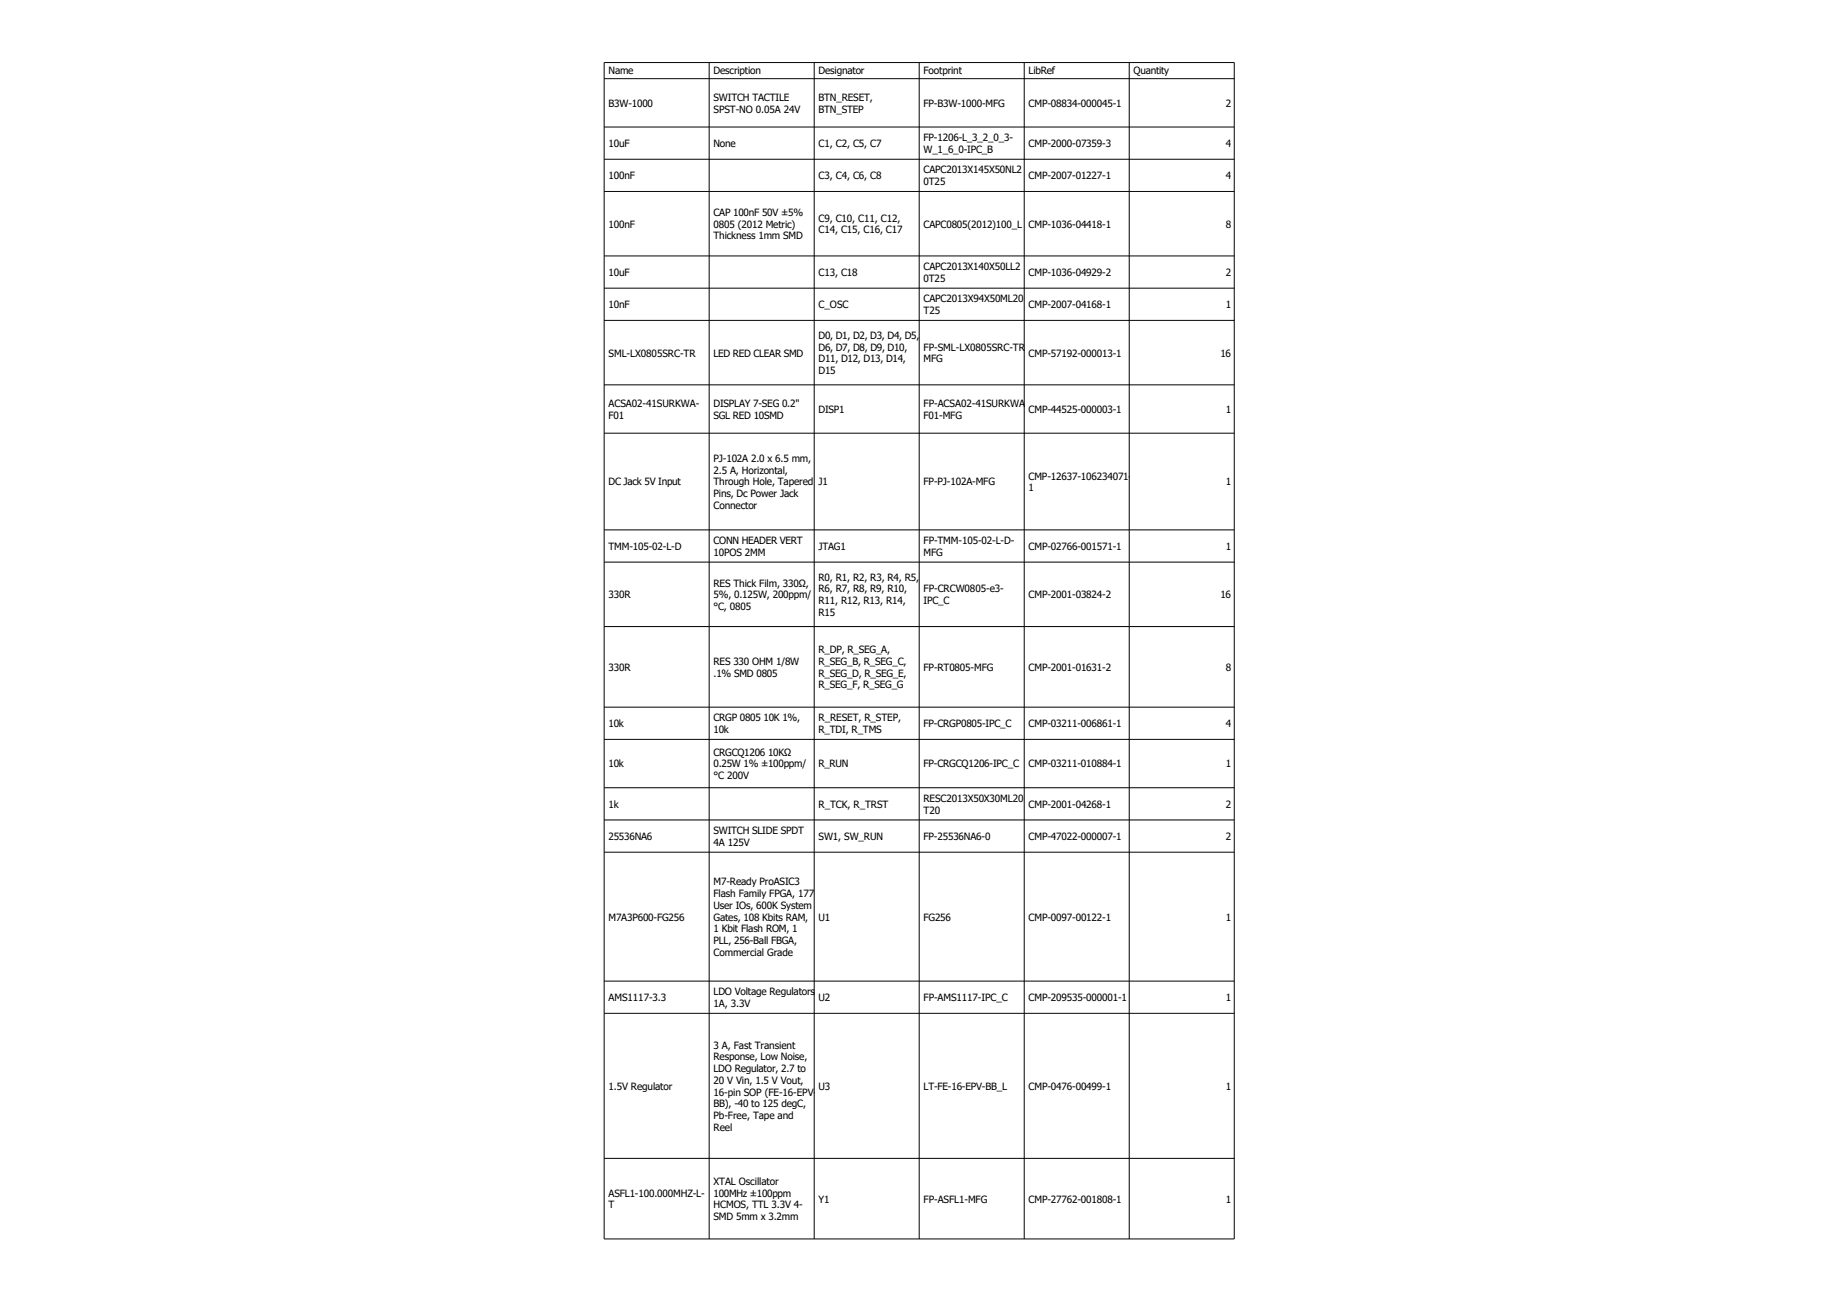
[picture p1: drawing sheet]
<svg xmlns="http://www.w3.org/2000/svg" width="297mm" height="210mm" viewBox="0 0 297 210" stroke-linecap="round" stroke-linejoin="round" font-family="sans-serif">
<defs><g id="words">
<g font-size="1.6">
<text x="98.3" y="12">Name</text>
<text x="98.3" y="17.2">B3W-1000</text>
<text x="115.3" y="12">Description</text>
<text x="115.3" y="16.3">SWITCH TACTILE</text>
<text x="132.2" y="12">Designator</text>
<text x="132.2" y="16.3">BTN_RESET,</text>
<text x="149.2" y="12">Footprint</text>
<text x="149.2" y="17.2">FP-B3W-1000-MFG</text>
<text x="166.2" y="12">LibRef</text>
<text x="166.2" y="17.2">CMP-08834-000045-1</text>
<text x="183.1" y="12">Quantity</text>
<text x="198" y="17.2">2</text>
<text x="98.3" y="23.7">10uF</text>
<text x="115.3" y="18.2">SPST-NO 0.05A 24V</text>
<text x="115.3" y="23.7">None</text>
<text x="132.2" y="18.2">BTN_STEP</text>
<text x="132.2" y="23.7">C1, C2, C5, C7</text>
<text x="149.2" y="22.8">FP-1206-L_3_2_0_3-</text>
<text x="166.2" y="23.7">CMP-2000-07359-3</text>
<text x="198" y="23.7">4</text>
<text x="98.3" y="28.9">100nF</text>
<text x="132.2" y="28.9">C3, C4, C6, C8</text>
<text x="149.2" y="24.7">W_1_6_0-IPC_B</text>
<text x="149.2" y="28">CAPC2013X145X50NL2</text>
<text x="149.2" y="29.9">0T25</text>
<text x="166.2" y="28.9">CMP-2007-01227-1</text>
<text x="198" y="28.9">4</text>
<text x="115.3" y="34.9">CAP 100nF 50V ±5%</text>
<text x="132.2" y="35.8">C9, C10, C11, C12,</text>
<text x="98.3" y="36.7">100nF</text>
<text x="115.3" y="36.7">0805 (2012 Metric)</text>
<text x="115.3" y="38.6">Thickness 1mm SMD</text>
<text x="132.2" y="37.7">C14, C15, C16, C17</text>
<text x="149.2" y="36.7">CAPC0805(2012)100_L</text>
<text x="166.2" y="36.7">CMP-1036-04418-1</text>
<text x="198" y="36.7">8</text>
<text x="98.3" y="44.6">10uF</text>
<text x="132.2" y="44.6">C13, C18</text>
<text x="149.2" y="43.6">CAPC2013X140X50LL2</text>
<text x="149.2" y="45.5">0T25</text>
<text x="166.2" y="44.6">CMP-1036-04929-2</text>
<text x="198" y="44.6">2</text>
<text x="98.3" y="49.8">10nF</text>
<text x="132.2" y="49.8">C_OSC</text>
<text x="149.2" y="48.8">CAPC2013X94X50ML20</text>
<text x="149.2" y="50.7">T25</text>
<text x="166.2" y="49.8">CMP-2007-04168-1</text>
<text x="198" y="49.8">1</text>
<text x="98.3" y="57.6">SML-LX0805SRC-TR</text>
<text x="115.3" y="57.6">LED RED CLEAR SMD</text>
<text x="132.2" y="54.7">D0, D1, D2, D3, D4, D5,</text>
<text x="132.2" y="56.6">D6, D7, D8, D9, D10,</text>
<text x="132.2" y="58.5">D11, D12, D13, D14,</text>
<text x="149.2" y="56.6">FP-SML-LX0805SRC-TR-</text>
<text x="149.2" y="58.5">MFG</text>
<text x="166.2" y="57.6">CMP-57192-000013-1</text>
<text x="197.1" y="57.6">16</text>
<text x="98.3" y="65.7">ACSA02-41SURKWA-</text>
<text x="115.3" y="65.7">DISPLAY 7-SEG 0.2&quot;</text>
<text x="132.2" y="60.4">D15</text>
<text x="149.2" y="65.7">FP-ACSA02-41SURKWA-</text>
<text x="98.3" y="67.6">F01</text>
<text x="115.3" y="67.6">SGL RED 10SMD</text>
<text x="132.2" y="66.7">DISP1</text>
<text x="149.2" y="67.6">F01-MFG</text>
<text x="166.2" y="66.7">CMP-44525-000003-1</text>
<text x="198" y="66.7">1</text>
<text x="115.3" y="74.6">PJ-102A 2.0 x 6.5 mm,</text>
<text x="115.3" y="76.5">2.5 A, Horizontal,</text>
<text x="166.2" y="77.4">CMP-12637-106234071-</text>
<text x="98.3" y="78.4">DC Jack 5V Input</text>
<text x="115.3" y="78.4">Through Hole, Tapered</text>
<text x="115.3" y="80.3">Pins, Dc Power Jack</text>
<text x="115.3" y="82.2">Connector</text>
<text x="132.2" y="78.4">J1</text>
<text x="149.2" y="78.4">FP-PJ-102A-MFG</text>
<text x="166.2" y="79.3">1</text>
<text x="198" y="78.4">1</text>
<text x="98.3" y="88.8">TMM-105-02-L-D</text>
<text x="115.3" y="87.8">CONN HEADER VERT</text>
<text x="115.3" y="89.7">10POS 2MM</text>
<text x="132.2" y="88.8">JTAG1</text>
<text x="149.2" y="87.8">FP-TMM-105-02-L-D-</text>
<text x="149.2" y="89.7">MFG</text>
<text x="166.2" y="88.8">CMP-02766-001571-1</text>
<text x="198" y="88.8">1</text>
<text x="115.3" y="94.7">RES Thick Film, 330Ω,</text>
<text x="132.2" y="93.8">R0, R1, R2, R3, R4, R5,</text>
<text x="132.2" y="95.6">R6, R7, R8, R9, R10,</text>
<text x="149.2" y="95.6">FP-CRCW0805-e3-</text>
<text x="98.3" y="96.6">330R</text>
<text x="115.3" y="96.6">5%, 0.125W, 200ppm/</text>
<text x="115.3" y="98.5">°C, 0805</text>
<text x="132.2" y="97.5">R11, R12, R13, R14,</text>
<text x="132.2" y="99.4">R15</text>
<text x="149.2" y="97.5">IPC_C</text>
<text x="166.2" y="96.6">CMP-2001-03824-2</text>
<text x="197.1" y="96.6">16</text>
<text x="115.3" y="107.4">RES 330 OHM 1/8W</text>
<text x="132.2" y="105.5">R_DP, R_SEG_A,</text>
<text x="132.2" y="107.4">R_SEG_B, R_SEG_C,</text>
<text x="98.3" y="108.3">330R</text>
<text x="115.3" y="109.2">.1% SMD 0805</text>
<text x="132.2" y="109.2">R_SEG_D, R_SEG_E,</text>
<text x="132.2" y="111.1">R_SEG_F, R_SEG_G</text>
<text x="149.2" y="108.3">FP-RT0805-MFG</text>
<text x="166.2" y="108.3">CMP-2001-01631-2</text>
<text x="198" y="108.3">8</text>
<text x="98.3" y="117.4">10k</text>
<text x="115.3" y="116.5">CRGP 0805 10K 1%,</text>
<text x="115.3" y="118.4">10k</text>
<text x="132.2" y="116.5">R_RESET, R_STEP,</text>
<text x="132.2" y="118.4">R_TDI, R_TMS</text>
<text x="149.2" y="117.4">FP-CRGP0805-IPC_C</text>
<text x="166.2" y="117.4">CMP-03211-006861-1</text>
<text x="198" y="117.4">4</text>
<text x="98.3" y="123.9">10k</text>
<text x="115.3" y="122">CRGCQ1206 10KΩ</text>
<text x="115.3" y="123.9">0.25W 1% ±100ppm/</text>
<text x="115.3" y="125.8">°C 200V</text>
<text x="132.2" y="123.9">R_RUN</text>
<text x="149.2" y="123.9">FP-CRGCQ1206-IPC_C</text>
<text x="166.2" y="123.9">CMP-03211-010884-1</text>
<text x="198" y="123.9">1</text>
<text x="98.3" y="130.4">1k</text>
<text x="132.2" y="130.4">R_TCK, R_TRST</text>
<text x="149.2" y="129.5">RESC2013X50X30ML20</text>
<text x="149.2" y="131.4">T20</text>
<text x="166.2" y="130.4">CMP-2001-04268-1</text>
<text x="198" y="130.4">2</text>
<text x="98.3" y="135.6">25536NA6</text>
<text x="115.3" y="134.7">SWITCH SLIDE SPDT</text>
<text x="115.3" y="136.6">4A 125V</text>
<text x="132.2" y="135.6">SW1, SW_RUN</text>
<text x="149.2" y="135.6">FP-25536NA6-0</text>
<text x="166.2" y="135.6">CMP-47022-000007-1</text>
<text x="198" y="135.6">2</text>
<text x="115.3" y="143">M7-Ready ProASIC3</text>
<text x="98.3" y="148.6">M7A3P600-FG256</text>
<text x="115.3" y="144.8">Flash Family FPGA, 177</text>
<text x="115.3" y="146.7">User IOs, 600K System</text>
<text x="115.3" y="148.6">Gates, 108 Kbits RAM,</text>
<text x="132.2" y="148.6">U1</text>
<text x="149.2" y="148.6">FG256</text>
<text x="166.2" y="148.6">CMP-0097-00122-1</text>
<text x="198" y="148.6">1</text>
<text x="115.3" y="150.5">1 Kbit Flash ROM, 1</text>
<text x="115.3" y="152.4">PLL, 256-Ball FBGA,</text>
<text x="115.3" y="154.3">Commercial Grade</text>
<text x="98.3" y="161.6">AMS1117-3.3</text>
<text x="115.3" y="160.7">LDO Voltage Regulators</text>
<text x="132.2" y="161.6">U2</text>
<text x="149.2" y="161.6">FP-AMS1117-IPC_C</text>
<text x="166.2" y="161.6">CMP-209535-000001-1</text>
<text x="198" y="161.6">1</text>
<text x="115.3" y="162.6">1A, 3.3V</text>
<text x="115.3" y="169.3">3 A, Fast Transient</text>
<text x="115.3" y="171.2">Response, Low Noise,</text>
<text x="115.3" y="173.1">LDO Regulator, 2.7 to</text>
<text x="98.3" y="175.9">1.5V Regulator</text>
<text x="115.3" y="175">20 V Vin, 1.5 V Vout,</text>
<text x="115.3" y="176.9">16-pin SOP (FE-16-EPV-</text>
<text x="115.3" y="178.8">BB), -40 to 125 degC,</text>
<text x="132.2" y="175.9">U3</text>
<text x="149.2" y="175.9">LT-FE-16-EPV-BB_L</text>
<text x="166.2" y="175.9">CMP-0476-00499-1</text>
<text x="198" y="175.9">1</text>
<text x="115.3" y="180.7">Pb-Free, Tape and</text>
<text x="115.3" y="182.6">Reel</text>
<text x="115.3" y="191.3">XTAL Oscillator</text>
<text x="98.3" y="193.2">ASFL1-100.000MHZ-L-</text>
<text x="98.3" y="195.1">T</text>
<text x="115.3" y="193.2">100MHz ±100ppm</text>
<text x="115.3" y="195.1">HCMOS, TTL 3.3V 4-</text>
<text x="115.3" y="197">SMD 5mm x 3.2mm</text>
<text x="132.2" y="194.2">Y1</text>
<text x="149.2" y="194.2">FP-ASFL1-MFG</text>
<text x="166.2" y="194.2">CMP-27762-001808-1</text>
<text x="198" y="194.2">1</text>
</g>
</g></defs>
<g fill="none" stroke="#000" stroke-width=".16">
<path d="M97.6 10.1h101.8v189.9h-101.8zM97.6 12.7h101.8M114.6 10.1v189.9M131.5 10.1v189.9M148.5 10.1v189.9M165.5 10.1v189.9M182.4 10.1v189.9M97.6 20.5h101.8M97.6 25.7h101.8M97.6 30.9h101.8M97.6 41.3h101.8M97.6 46.5h101.8"/>
<path d="M97.6 51.7h101.8M97.6 62.1h101.8M97.6 69.9h101.8M97.6 85.6h101.8M97.6 90.8h101.8M97.6 101.2h101.8M97.6 114.2h101.8M97.6 119.4h101.8M97.6 127.2h101.8M97.6 132.4h101.8M97.6 137.6h101.8M97.6 158.4h101.8"/>
<path d="M97.6 163.6h101.8M97.6 187h101.8"/>
</g>
<use href="#words"/>
</svg>
